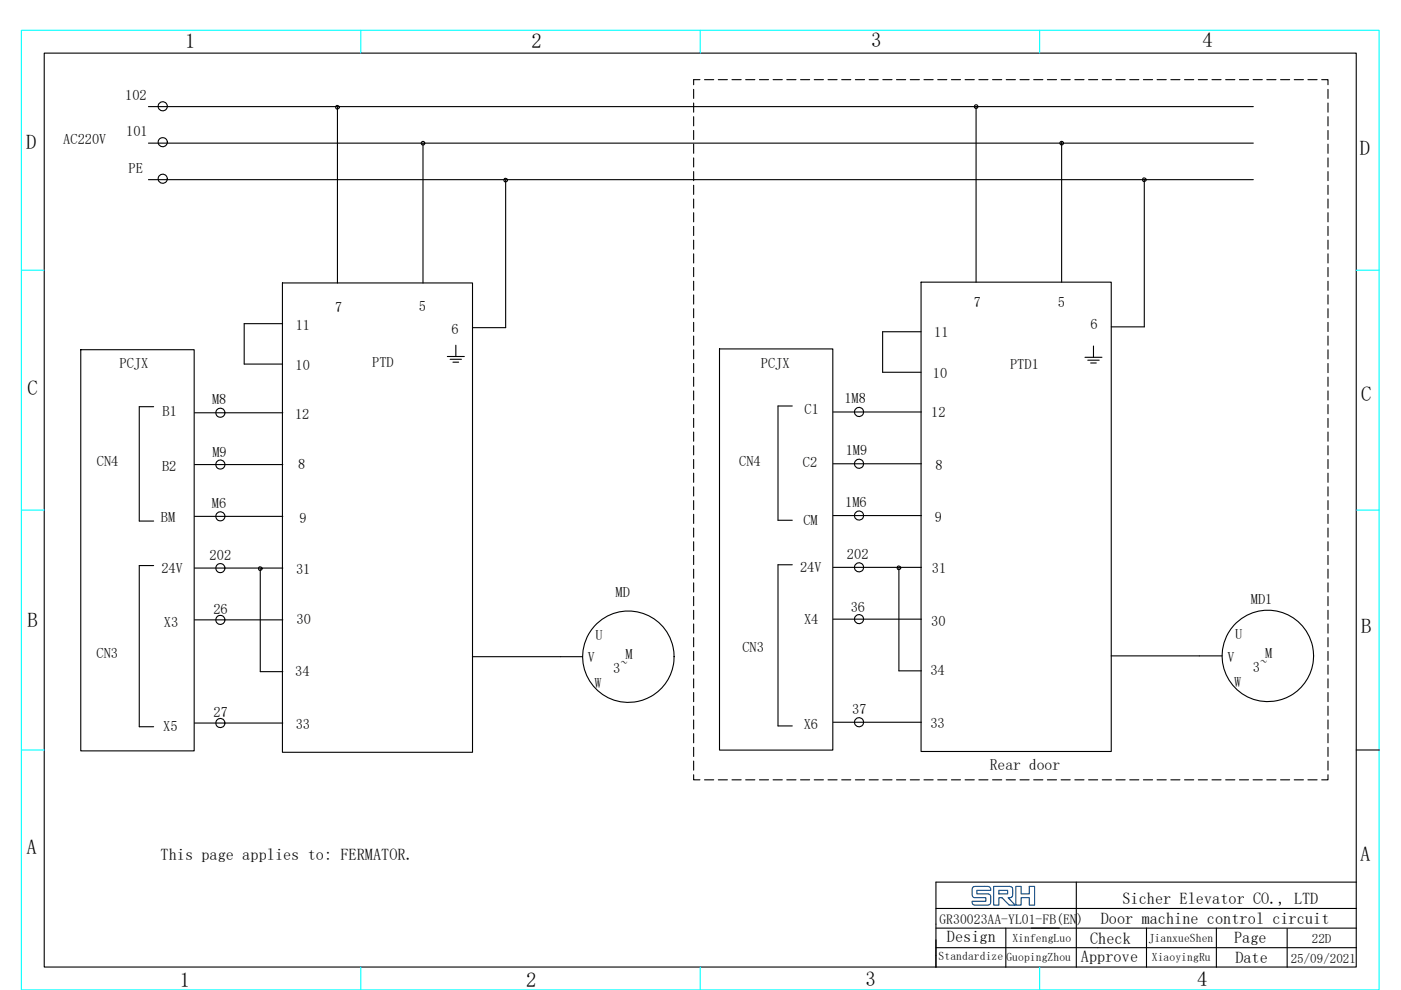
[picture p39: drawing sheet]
<svg xmlns="http://www.w3.org/2000/svg" width="297mm" height="210mm" viewBox="0 0 297 210" stroke-linecap="round" stroke-linejoin="round" font-family="sans-serif">
<defs><g id="words">
<g font-size="4.4">
<text x="39.3" y="10.1">1</text>
<text x="112.7" y="10.1">2</text>
<text x="184.7" y="10">3</text>
<text x="254.9" y="10">4</text>
<text x="5.5" y="31.7">D</text>
<text x="288.3" y="32.9">D</text>
<text x="5.8" y="83.7">C</text>
<text x="288.6" y="85">C</text>
<text x="5.8" y="133">B</text>
<text x="288.6" y="134.2">B</text>
<text x="5.6" y="181.2">A</text>
<text x="288.4" y="182.5">A</text>
<text x="38.1" y="209.3">1</text>
<text x="111.5" y="209.3">2</text>
<text x="183.5" y="209.1">3</text>
<text x="253.8" y="209.1">4</text>
</g>
<g font-size="3.5">
<text x="34.1" y="182.5">This page applies to: FERMATOR.</text>
<text x="238" y="191.7">Sicher Elevator CO., LTD</text>
<text x="233.4" y="195.9">Door machine control circuit</text>
<text x="200.8" y="199.9">Design</text>
<text x="231.1" y="200.2">Check</text>
<text x="261.7" y="199.9">Page</text>
<text x="229.2" y="204">Approve</text>
<text x="261.9" y="204.2">Date</text>
</g>
<text font-size="3.3" x="209.8" y="163.4">Rear door</text>
<g font-size="3">
<text x="26.6" y="21.1">102</text>
<text x="26.8" y="28.8">101</text>
<text x="13.4" y="30.6">AC220V</text>
<text x="27.2" y="36.7">PE</text>
<text x="206.5" y="65.1">7</text>
<text x="224.3" y="65">5</text>
<text x="62.7" y="69.9">11</text>
<text x="71.1" y="66.1">7</text>
<text x="88.8" y="66">5</text>
<text x="95.7" y="70.9">6</text>
<text x="198.1" y="71.5">11</text>
<text x="231.2" y="69.8">6</text>
<text x="78.9" y="77.8">PTD</text>
<text x="161.3" y="78">PCJX</text>
<text x="25.4" y="78.1">PCJX</text>
<text x="62.7" y="78.6">10</text>
<text x="197.8" y="80.1">10</text>
<text x="214.2" y="78.3">PTD1</text>
<text x="34.5" y="88.2">B1</text>
<text x="45" y="85.6">M8</text>
<text x="62.5" y="88.8">12</text>
<text x="170.6" y="87.9">C1</text>
<text x="179" y="85.6">1M8</text>
<text x="197.4" y="88.5">12</text>
<text x="20.5" y="98.9">CN4</text>
<text x="34.4" y="99.9">B2</text>
<text x="45" y="96.8">M9</text>
<text x="63.2" y="99.5">8</text>
<text x="156.7" y="98.9">CN4</text>
<text x="170.2" y="99">C2</text>
<text x="179.3" y="96.4">1M9</text>
<text x="198.3" y="99.6">8</text>
<text x="44.9" y="107.8">M6</text>
<text x="179.2" y="107.6">1M6</text>
<text x="34.1" y="110.6">BM</text>
<text x="63.5" y="111">9</text>
<text x="170.3" y="111.3">CM</text>
<text x="198.2" y="110.6">9</text>
<text x="44.4" y="118.8">202</text>
<text x="179.6" y="118.6">202</text>
<text x="34.2" y="121.6">24V</text>
<text x="62.8" y="121.7">31</text>
<text x="169.6" y="121.4">24V</text>
<text x="197.6" y="121.5">31</text>
<text x="45.2" y="130.2">26</text>
<text x="130.5" y="126.6">MD</text>
<text x="180.4" y="129.7">36</text>
<text x="265.2" y="128">MD1</text>
<text x="34.8" y="133">X3</text>
<text x="62.9" y="132.4">30</text>
<text x="126.3" y="135.6">U</text>
<text x="170.5" y="132.3">X4</text>
<text x="197.4" y="132.9">30</text>
<text x="261.9" y="135.5">U</text>
<text x="20.5" y="139.5">CN3</text>
<text x="62.6" y="143.5">34</text>
<text x="124.7" y="140.5">V</text>
<text x="130" y="142.7">3~</text>
<text x="132.7" y="139.7">M</text>
<text x="157.4" y="138.4">CN3</text>
<text x="197.3" y="143.1">34</text>
<text x="260.2" y="140.3">V</text>
<text x="265.6" y="142.5">3~</text>
<text x="268.2" y="139.6">M</text>
<text x="126.1" y="145.9">W</text>
<text x="261.6" y="145.7">W</text>
<text x="34.6" y="155.1">X5</text>
<text x="45.3" y="152">27</text>
<text x="62.7" y="154.6">33</text>
<text x="170.4" y="154.7">X6</text>
<text x="180.7" y="151.5">37</text>
<text x="197.3" y="154.3">33</text>
</g>
<text font-size="2.9" x="199.2" y="195.9">GR30023AA-YL01-FB(EN)</text>
<g font-size="2.8">
<text x="278.2" y="200.1">22D</text>
<text x="273.7" y="204.2">25/09/2021</text>
</g>
<g font-size="2.5">
<text x="199" y="203.7">Standardize</text>
<text x="213.4" y="203.8">GuopingZhou</text>
<text x="214.7" y="199.7">XinfengLuo</text>
<text x="243.6" y="199.8">JianxueShen</text>
<text x="244.2" y="203.9">XiaoyingRu</text>
</g>
</g></defs>
<path d="M4.5 6.4h287.9v203.6h-287.9zM76.5 6.4v4.9M148.5 6.4v4.9M220.4 6.4v4.9M4.5 57.3h4.9M287.5 57.3h4.9M4.5 108.2h4.9M287.5 108.2h4.9M4.5 159.1h4.9M76.5 205.1v4.9M148.5 205.1v4.9M220.4 205.1v4.9" fill="none" stroke="#0ff" stroke-width=".23"/>
<g fill="none" stroke="#000" stroke-width=".23">
<path d="M9.4 11.3h278.1v193.8h-278.1zM147.1 19v1.9M148.4 16.9h-1.3v1.1M149.4 16.9h1.9M152.3 16.9h1.9M155.2 16.9h1.9M158.1 16.9h1.9M161 16.9h1.9M163.9 16.9h2M166.8 16.9h2M169.7 16.9h2M172.6 16.9h2"/>
<path d="M175.6 16.9h1.9M178.5 16.9h1.9M181.4 16.9h1.9M184.3 16.9h1.9M187.2 16.9h1.9M190.1 16.9h1.9M193 16.9h1.9M195.9 16.9h1.9M198.8 16.9h1.9M201.7 16.9h1.9M204.6 16.9h2M207.5 16.9h2"/>
<path d="M210.4 16.9h2M213.3 16.9h2M216.3 16.9h1.9M219.2 16.9h1.9M222.1 16.9h1.9M225 16.9h1.9M227.9 16.9h1.9M230.8 16.9h1.9M233.7 16.9h1.9M236.6 16.9h1.9M239.5 16.9h1.9M242.4 16.9h2"/>
<path d="M245.3 16.9h2M248.2 16.9h2M251.1 16.9h2M254.1 16.9h1.9M257 16.9h1.9M259.9 16.9h1.9M262.8 16.9h1.9M265.7 16.9h1.9M268.6 16.9h1.9M271.5 16.9h1.9M274.4 16.9h2M277.3 16.9h2"/>
<path d="M280.2 16.9h1.4v1.1M281.6 19v1.9M31.5 22.6h234.2M31.5 30.4h234.2M31.5 38.1h234.2M71.3 22.4l.6 .1v.5l-.6 .1-.1-.2zM71.5 22.8v37.2M89.7 30.4v29.6M107 37.9l.5 .1v.4l-.5 .1-.1-.4zM107.2 38.2v31.3h-7M147.1 21.9v1.9M147.1 24.8v1.9"/>
<path d="M147.1 27.7v1.9M147.1 30.6v1.9M147.1 33.5v1.9M147.1 36.4v1.9M147.1 39.3v1.9M206.9 22.6v37.3M225.1 30.2v29.7M242.4 37.8l.6 .1v.4l-.6 .1-.1-.4zM242.6 38v31.3h-7M281.6 21.9v1.9M281.6 24.8v1.9M281.6 27.7v1.9"/>
<path d="M281.6 30.6v1.9M281.6 33.5v1.9M281.6 36.4v1.9M281.6 39.3v1.9M147.1 42.2v1.9M147.1 45.1v2M147.1 48v2M147.1 50.9v2M147.1 53.8v2M147.1 56.7v2M147.1 59.7v1.9M195.3 59.8h40.3v99.6h-40.3z"/>
<path d="M281.6 42.2v1.9M281.6 45.1v2M281.6 48v2M281.6 50.9v2M281.6 53.8v2M281.6 56.7v2M281.6 59.7v1.9M17.1 74.2h24.1v85.1h-24.1zM59.9 60h40.3v99.6h-40.3zM59.9 68.7h-8.1v8.5h8.1M94.8 75.6h3.6M95.4 76.2h2.4"/>
<path d="M96 76.8h1.2M96.6 73.2v2.4M147.1 62.6v1.9M147.1 65.5v1.9M147.1 68.4v1.9M147.1 71.3v1.9M147.1 74.2v1.9M147.1 77.1v1.9M147.1 80v1.9M152.5 74h24.1v85.1h-24.1zM195.3 70.4h-8.2v8.6h8.2M230 75.8h3.6"/>
<path d="M230.6 76.4h2.4M231.2 77h1.2M231.8 73.4v2.4M281.6 62.6v1.9M281.6 65.5v1.9M281.6 68.4v1.9M281.6 71.3v1.9M281.6 74.2v1.9M281.6 77.1v1.9M281.6 80v1.9M32.6 86.3h-3.1v24.2h3.1M41.3 98.5h18.7"/>
<path d="M41.3 87.6h18.7M147.1 82.9v1.9M147.1 85.8v2M147.1 88.7v2M147.1 91.6v2M147.1 94.5v2M147.1 97.5v1.9M168 86.1h-3v24.2h3M176.7 98.4h18.7M176.7 87.4h18.7M281.6 82.9v1.9M281.6 85.8v2"/>
<path d="M281.6 88.7v2M281.6 91.6v2M281.6 94.5v2M281.6 97.5v1.9M32.6 120h-3.1v34.1h3.1M41.3 109.5h18.7M147.1 100.4v1.9M147.1 103.3v1.9M147.1 106.2v1.9M147.1 109.1v1.9M147.1 112v1.9M147.1 114.9v1.9"/>
<path d="M147.1 117.8v1.9M168 119.8h-3v34.2h3M176.7 109.4h18.7M281.6 100.4v1.9M281.6 103.3v1.9M281.6 106.2v1.9M281.6 109.1v1.9M281.6 112v1.9M281.6 114.9v1.9M281.6 117.8v1.9M41.3 131.5h18.7M41.3 120.5h18.7"/>
<path d="M54.9 120.3l.6 .1v.4l-.6 .1-.1-.4zM55.2 120.6v21.9h4.8M100.2 139.3h23.3M147.1 120.7v1.9M147.1 123.6v2M147.1 126.5v2M147.1 129.4v2M147.1 132.3v2M147.1 135.2v2M147.1 138.2v1.9M176.7 131.3h18.7M176.7 120.3h18.7"/>
<path d="M190.3 120.1l.6 .1v.4l-.6 .2-.1-.2zM190.6 120.4v21.9h4.8M259.1 139.1h-23.5M281.6 120.7v1.9M281.6 123.6v2M281.6 126.5v2M281.6 129.4v2M281.6 132.3v2M281.6 135.2v2M281.6 138.2v1.9M41.3 153.4h18.7M147.1 141.1v1.9"/>
<path d="M147.1 144v1.9M147.1 146.9v1.9M147.1 149.8v1.9M147.1 152.7v1.9M147.1 155.6v2M147.1 158.5v2M176.7 153.2h18.7M281.6 141.1v1.9M281.6 144v1.9M281.6 146.9v1.9M281.6 149.8v1.9M281.6 152.7v1.9"/>
<path d="M281.6 155.6v2M281.6 158.5v2M287.5 159.1h4.9M147.1 164.3v1.1h1.3M147.1 161.4v2M149.4 165.4h1.9M152.3 165.4h1.9M155.2 165.4h1.9M158.1 165.4h1.9M161 165.4h1.9M163.9 165.4h2M166.8 165.4h2"/>
<path d="M169.7 165.4h2M172.6 165.4h2M175.6 165.4h1.9M178.5 165.4h1.9M181.4 165.4h1.9M184.3 165.4h1.9M187.2 165.4h1.9M190.1 165.4h1.9M193 165.4h1.9M195.9 165.4h1.9M198.8 165.4h1.9M201.7 165.4h1.9"/>
<path d="M204.6 165.4h2M207.5 165.4h2M210.4 165.4h2M213.3 165.4h2M216.3 165.4h1.9M219.2 165.4h1.9M222.1 165.4h1.9M225 165.4h1.9M227.9 165.4h1.9M230.8 165.4h1.9M233.7 165.4h1.9M236.6 165.4h1.9"/>
<path d="M239.5 165.4h1.9M242.4 165.4h2M245.3 165.4h2M248.2 165.4h2M251.1 165.4h2M254.1 165.4h1.9M257 165.4h1.9M259.9 165.4h1.9M262.8 165.4h1.9M265.7 165.4h1.9M268.6 165.4h1.9M271.5 165.4h1.9"/>
<path d="M274.4 165.4h2M277.3 165.4h2M281.6 164.3v1.1h-1.4M281.6 161.4v2M198.4 192.7h89.2M198.4 196.9h89.2M213.3 196.9v8.3M228.2 187.1v18.1M243.1 196.8v8.4M257.9 196.8v8.4M272.9 197v8.2M287.6 187.1h-89.2v18.1"/>
<path d="M198.4 201h89.2"/>
<circle cx="34.5" cy="22.5" r=".97"/>
<circle cx="34.5" cy="37.9" r=".97"/>
<circle cx="34.5" cy="30.2" r=".97"/>
<circle cx="89.7" cy="30.4" r=".39"/>
<circle cx="207" cy="22.6" r=".39"/>
<circle cx="225.1" cy="30.4" r=".39"/>
<circle cx="46.7" cy="87.5" r=".97"/>
<circle cx="46.7" cy="98.5" r=".97"/>
<circle cx="182.1" cy="98.4" r=".97"/>
<circle cx="182.1" cy="87.4" r=".97"/>
<circle cx="46.7" cy="109.5" r=".97"/>
<circle cx="182.1" cy="109.3" r=".97"/>
<circle cx="46.7" cy="120.5" r=".97"/>
<circle cx="46.7" cy="131.5" r=".97"/>
<circle cx="133.2" cy="139.3" r="9.7"/>
<circle cx="182.1" cy="120.3" r=".97"/>
<circle cx="182.1" cy="131.3" r=".96"/>
<circle cx="268.8" cy="139.1" r="9.7"/>
<circle cx="46.7" cy="153.4" r=".97"/>
<circle cx="182.1" cy="153.2" r=".97"/>
</g>
<path d="M206.3 188.1l.4-.1h2a1.06 1.06 0 0 1 1.3 .4l.1 .4h-3v.8h2.3a.61 .61 0 0 1 .7 .5v.6a.93 .93 0 0 1-.2 1 .93 .93 0 0 1-1 .3h-2.2a.6 .6 0 0 1-.6-.8h2.9v-.8h-1.9a.75 .75 0 0 1-1-.8v-.1a1.66 1.66 0 0 1 .2-1.4zM210.7 188h3.3a.75 .75 0 0 1 .7 .4 .75 .75 0 0 1 0 .8v.5a.73 .73 0 0 1-1 .7l1.5 1.5-.6 .1a1.01 1.01 0 0 1-1.2-.7l-1-.9h-.6v1.6h-1.1zM211.8 188.8h1.8v.8h-1.8zM215.4 188h1.1v1.6h.9h.8v-1.6h1.2v4h-1.2v-1.6h-1.7v1.6h-1.1z" fill="none" stroke="#003f7e" stroke-width=".23"/>
<use href="#words"/>
</svg>
